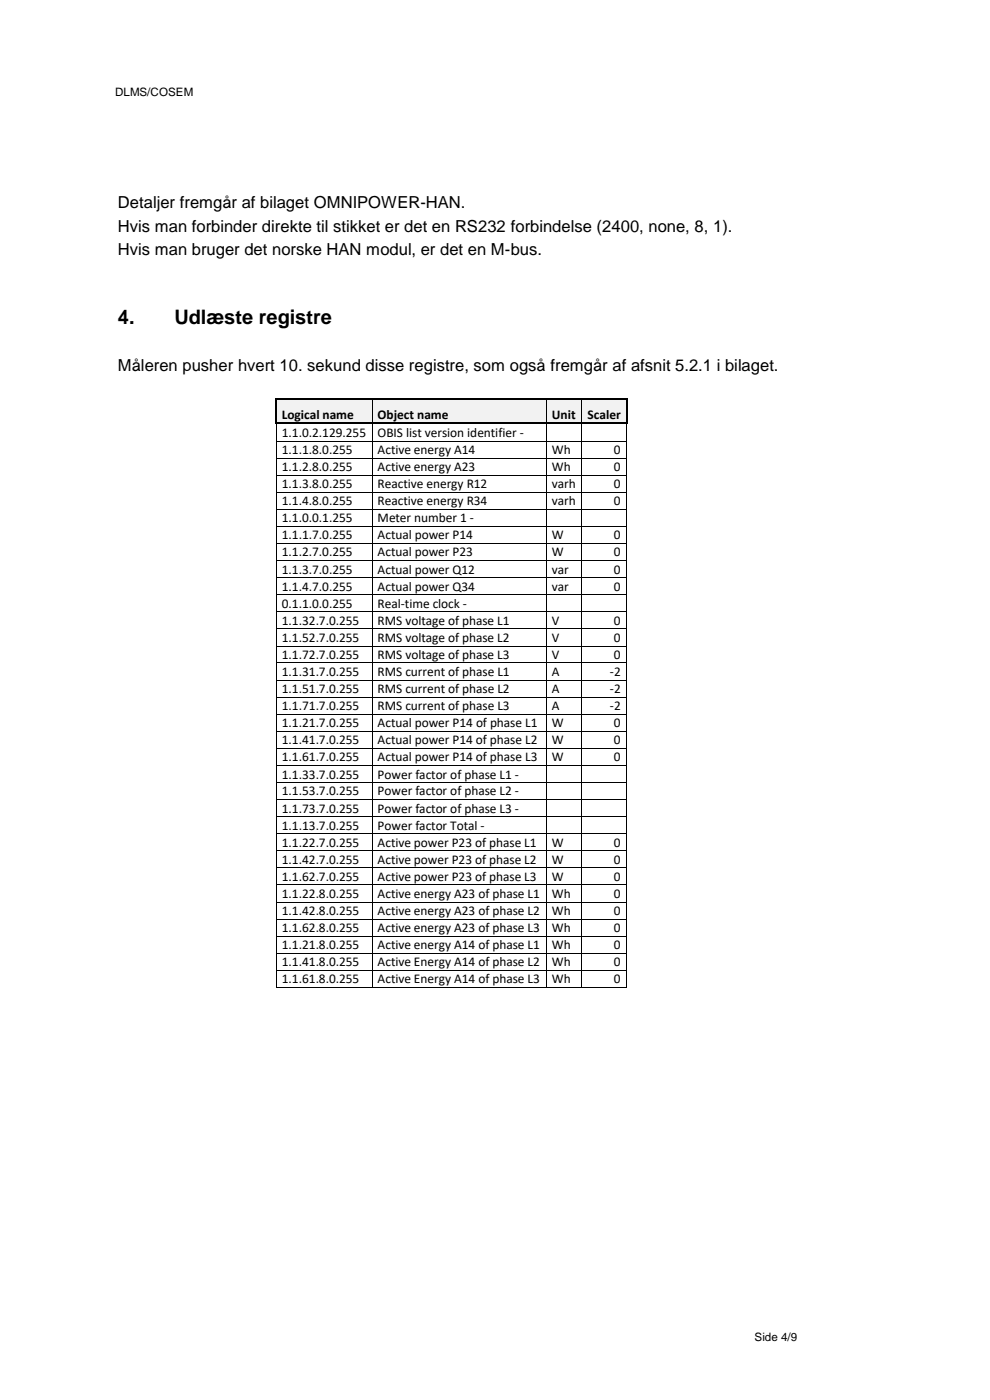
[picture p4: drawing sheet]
<svg xmlns="http://www.w3.org/2000/svg" width="210mm" height="297mm" viewBox="0 0 210 297" stroke-linecap="round" stroke-linejoin="round" font-family="sans-serif">
<defs><g id="words">
<g font-size="4.2">
<text x="25" y="68.8">4.</text>
<text x="37" y="68.8">Udlæste registre</text>
</g>
<g font-size="3.5">
<text x="25" y="44.2">Detaljer fremgår af bilaget OMNIPOWER-HAN.</text>
<text x="25" y="49.1">Hvis man forbinder direkte til stikket er det en RS232 forbindelse (2400, none, 8, 1).</text>
<text x="25" y="54.1">Hvis man bruger det norske HAN modul, er det en M-bus.</text>
<text x="25" y="78.7">Måleren pusher hvert 10. sekund disse registre, som også fremgår af afsnit 5.2.1 i bilaget.</text>
</g>
<g font-size="2.8">
<text x="59.8" y="88.9">Logical name</text>
<text x="80.1" y="88.9">Object name</text>
<text x="117.1" y="88.9">Unit</text>
<text x="124.7" y="88.9">Scaler</text>
<text x="59.8" y="92.7">1.1.0.2.129.255</text>
<text x="80.1" y="92.7">OBIS list version identifier -</text>
<text x="59.8" y="96.3">1.1.1.8.0.255</text>
<text x="59.8" y="100">1.1.2.8.0.255</text>
<text x="80.1" y="96.3">Active energy A14</text>
<text x="80.1" y="100">Active energy A23</text>
<text x="117.1" y="96.3">Wh</text>
<text x="117.1" y="100">Wh</text>
<text x="130.2" y="96.3">0</text>
<text x="130.2" y="100">0</text>
<text x="59.8" y="103.6">1.1.3.8.0.255</text>
<text x="59.8" y="107.2">1.1.4.8.0.255</text>
<text x="80.1" y="103.6">Reactive energy R12</text>
<text x="80.1" y="107.2">Reactive energy R34</text>
<text x="117.1" y="103.6">varh</text>
<text x="117.1" y="107.2">varh</text>
<text x="130.2" y="103.6">0</text>
<text x="130.2" y="107.2">0</text>
<text x="59.8" y="110.8">1.1.0.0.1.255</text>
<text x="80.1" y="110.8">Meter number 1 -</text>
<text x="59.8" y="114.4">1.1.1.7.0.255</text>
<text x="59.8" y="118">1.1.2.7.0.255</text>
<text x="80.1" y="114.4">Actual power P14</text>
<text x="80.1" y="118">Actual power P23</text>
<text x="117.1" y="114.4">W</text>
<text x="117.1" y="118">W</text>
<text x="130.2" y="114.4">0</text>
<text x="130.2" y="118">0</text>
<text x="59.8" y="121.7">1.1.3.7.0.255</text>
<text x="59.8" y="125.3">1.1.4.7.0.255</text>
<text x="80.1" y="121.7">Actual power Q12</text>
<text x="80.1" y="125.3">Actual power Q34</text>
<text x="117.1" y="121.7">var</text>
<text x="117.1" y="125.3">var</text>
<text x="130.2" y="121.7">0</text>
<text x="130.2" y="125.3">0</text>
<text x="59.8" y="128.9">0.1.1.0.0.255</text>
<text x="80.1" y="128.9">Real-time clock -</text>
<text x="59.8" y="132.6">1.1.32.7.0.255</text>
<text x="59.8" y="136.2">1.1.52.7.0.255</text>
<text x="80.1" y="132.6">RMS voltage of phase L1</text>
<text x="80.1" y="136.2">RMS voltage of phase L2</text>
<text x="117.1" y="132.6">V</text>
<text x="117.1" y="136.2">V</text>
<text x="130.2" y="132.6">0</text>
<text x="130.2" y="136.2">0</text>
<text x="59.8" y="139.8">1.1.72.7.0.255</text>
<text x="59.8" y="143.4">1.1.31.7.0.255</text>
<text x="80.1" y="139.8">RMS voltage of phase L3</text>
<text x="80.1" y="143.4">RMS current of phase L1</text>
<text x="117.1" y="139.8">V</text>
<text x="117.1" y="143.4">A</text>
<text x="129.4" y="143.4">-2</text>
<text x="130.2" y="139.8">0</text>
<text x="59.8" y="147">1.1.51.7.0.255</text>
<text x="80.1" y="147">RMS current of phase L2</text>
<text x="117.1" y="147">A</text>
<text x="129.4" y="147">-2</text>
<text x="59.8" y="150.6">1.1.71.7.0.255</text>
<text x="59.8" y="154.3">1.1.21.7.0.255</text>
<text x="80.1" y="150.6">RMS current of phase L3</text>
<text x="80.1" y="154.3">Actual power P14 of phase L1</text>
<text x="117.1" y="150.6">A</text>
<text x="117.1" y="154.3">W</text>
<text x="129.4" y="150.6">-2</text>
<text x="130.2" y="154.3">0</text>
<text x="59.8" y="157.9">1.1.41.7.0.255</text>
<text x="59.8" y="161.5">1.1.61.7.0.255</text>
<text x="80.1" y="157.9">Actual power P14 of phase L2</text>
<text x="80.1" y="161.5">Actual power P14 of phase L3</text>
<text x="117.1" y="157.9">W</text>
<text x="117.1" y="161.5">W</text>
<text x="130.2" y="157.9">0</text>
<text x="130.2" y="161.5">0</text>
<text x="59.8" y="165.2">1.1.33.7.0.255</text>
<text x="80.1" y="165.2">Power factor of phase L1 -</text>
<text x="59.8" y="168.8">1.1.53.7.0.255</text>
<text x="59.8" y="172.4">1.1.73.7.0.255</text>
<text x="80.1" y="168.8">Power factor of phase L2 -</text>
<text x="80.1" y="172.4">Power factor of phase L3 -</text>
<text x="59.8" y="176">1.1.13.7.0.255</text>
<text x="59.8" y="179.6">1.1.22.7.0.255</text>
<text x="80.1" y="176">Power factor Total -</text>
<text x="80.1" y="179.6">Active power P23 of phase L1</text>
<text x="117.1" y="179.6">W</text>
<text x="130.2" y="179.6">0</text>
<text x="59.8" y="183.2">1.1.42.7.0.255</text>
<text x="80.1" y="183.2">Active power P23 of phase L2</text>
<text x="117.1" y="183.2">W</text>
<text x="130.2" y="183.2">0</text>
<text x="59.8" y="186.9">1.1.62.7.0.255</text>
<text x="59.8" y="190.5">1.1.22.8.0.255</text>
<text x="80.1" y="186.9">Active power P23 of phase L3</text>
<text x="80.1" y="190.5">Active energy A23 of phase L1</text>
<text x="117.1" y="186.9">W</text>
<text x="117.1" y="190.5">Wh</text>
<text x="130.2" y="186.9">0</text>
<text x="130.2" y="190.5">0</text>
<text x="59.8" y="194.1">1.1.42.8.0.255</text>
<text x="59.8" y="197.8">1.1.62.8.0.255</text>
<text x="80.1" y="194.1">Active energy A23 of phase L2</text>
<text x="80.1" y="197.8">Active energy A23 of phase L3</text>
<text x="117.1" y="194.1">Wh</text>
<text x="117.1" y="197.8">Wh</text>
<text x="130.2" y="194.1">0</text>
<text x="130.2" y="197.8">0</text>
<text x="59.8" y="201.4">1.1.21.8.0.255</text>
<text x="80.1" y="201.4">Active energy A14 of phase L1</text>
<text x="117.1" y="201.4">Wh</text>
<text x="130.2" y="201.4">0</text>
<text x="59.8" y="205">1.1.41.8.0.255</text>
<text x="59.8" y="208.6">1.1.61.8.0.255</text>
<text x="80.1" y="205">Active Energy A14 of phase L2</text>
<text x="80.1" y="208.6">Active Energy A14 of phase L3</text>
<text x="117.1" y="205">Wh</text>
<text x="117.1" y="208.6">Wh</text>
<text x="130.2" y="205">0</text>
<text x="130.2" y="208.6">0</text>
</g>
<g font-size="2.5">
<text x="24.4" y="20.3">DLMS/COSEM</text>
<text x="160.1" y="284.5">Side 4/9</text>
</g>
</g></defs>
<g fill="#f2f2f2">
<path d="M58.7 84.8h20.1v4.9h-20.1z" fill-rule="evenodd"/>
<path d="M59.8 86.2h17.9v3.5h-17.9z" fill-rule="evenodd"/>
<path d="M78.9 84.8h36.9v4.9h-36.9z" fill-rule="evenodd"/>
<path d="M80.1 86.2h34.5v3.5h-34.5z" fill-rule="evenodd"/>
<path d="M115.8 84.8h7.5v4.9h-7.5z" fill-rule="evenodd"/>
<path d="M117.1 86.2h5.1v3.5h-5.1z" fill-rule="evenodd"/>
<path d="M123.4 84.8h9.3v4.9h-9.3z" fill-rule="evenodd"/>
<path d="M124.7 86.2h7v3.5h-7z" fill-rule="evenodd"/>
</g>
<g fill="#000">
<path d="M58.4 84.5h.3v.3h-.3z" fill-rule="evenodd"/>
<path d="M58.4 84.5h.3v.3h-.3z" fill-rule="evenodd"/>
<path d="M58.4 89.7h.3v.3h-.3z" fill-rule="evenodd"/>
<path d="M58.4 89.7h.3v.3h-.3z" fill-rule="evenodd"/>
<path d="M58.5 93.5h.1v.1h-.1z" fill-rule="evenodd"/>
<path d="M58.5 97.1h.1v.2h-.1z" fill-rule="evenodd"/>
<path d="M58.7 89.7h.4v.3h-.4z" fill-rule="evenodd"/>
<path d="M78.8 84.5h.4v.3h-.4z" fill-rule="evenodd"/>
<path d="M78.8 89.7h.4v.3h-.4z" fill-rule="evenodd"/>
<path d="M78.8 93.5h.2v.1h-.2z" fill-rule="evenodd"/>
<path d="M78.8 97.1h.2v.2h-.2z" fill-rule="evenodd"/>
<path d="M115.8 84.5h.3v.3h-.3z" fill-rule="evenodd"/>
<path d="M115.8 89.7h.3v.3h-.3z" fill-rule="evenodd"/>
<path d="M115.8 93.5h.1v.1h-.1z" fill-rule="evenodd"/>
<path d="M115.8 97.1h.1v.2h-.1z" fill-rule="evenodd"/>
<path d="M123.3 84.5h.4v.3h-.4z" fill-rule="evenodd"/>
<path d="M123.3 89.7h.4v.3h-.4z" fill-rule="evenodd"/>
<path d="M123.3 93.5h.2v.1h-.2z" fill-rule="evenodd"/>
<path d="M123.3 97.1h.2v.2h-.2z" fill-rule="evenodd"/>
<path d="M132.7 84.5h.4v.3h-.4z" fill-rule="evenodd"/>
<path d="M132.7 84.5h.4v.3h-.4z" fill-rule="evenodd"/>
<path d="M132.7 89.7h.4v.3h-.4z" fill-rule="evenodd"/>
<path d="M132.7 89.7h.4v.3h-.4z" fill-rule="evenodd"/>
<path d="M132.8 93.5h.2v.1h-.2z" fill-rule="evenodd"/>
<path d="M132.8 97.1h.2v.2h-.2z" fill-rule="evenodd"/>
<path d="M58.5 100.7h.1v.2h-.1z" fill-rule="evenodd"/>
<path d="M58.5 104.4h.1v.1h-.1z" fill-rule="evenodd"/>
<path d="M58.5 108h.1v.1h-.1z" fill-rule="evenodd"/>
<path d="M58.5 111.6h.1v.2h-.1z" fill-rule="evenodd"/>
<path d="M58.5 115.2h.1v.2h-.1z" fill-rule="evenodd"/>
<path d="M58.5 118.8h.1v.2h-.1z" fill-rule="evenodd"/>
<path d="M78.8 100.7h.2v.2h-.2z" fill-rule="evenodd"/>
<path d="M78.8 104.4h.2v.1h-.2z" fill-rule="evenodd"/>
<path d="M78.8 108h.2v.1h-.2z" fill-rule="evenodd"/>
<path d="M78.8 111.6h.2v.2h-.2z" fill-rule="evenodd"/>
<path d="M78.8 115.2h.2v.2h-.2z" fill-rule="evenodd"/>
<path d="M78.8 118.8h.2v.2h-.2z" fill-rule="evenodd"/>
<path d="M115.8 100.7h.1v.2h-.1z" fill-rule="evenodd"/>
<path d="M115.8 104.4h.1v.1h-.1z" fill-rule="evenodd"/>
<path d="M115.8 108h.1v.1h-.1z" fill-rule="evenodd"/>
<path d="M115.8 111.6h.1v.2h-.1z" fill-rule="evenodd"/>
<path d="M115.8 115.2h.1v.2h-.1z" fill-rule="evenodd"/>
<path d="M115.8 118.8h.1v.2h-.1z" fill-rule="evenodd"/>
<path d="M123.3 100.7h.2v.2h-.2z" fill-rule="evenodd"/>
<path d="M123.3 104.4h.2v.1h-.2z" fill-rule="evenodd"/>
<path d="M123.3 108h.2v.1h-.2z" fill-rule="evenodd"/>
<path d="M123.3 111.6h.2v.2h-.2z" fill-rule="evenodd"/>
<path d="M123.3 115.2h.2v.2h-.2z" fill-rule="evenodd"/>
<path d="M123.3 118.8h.2v.2h-.2z" fill-rule="evenodd"/>
<path d="M132.8 100.7h.2v.2h-.2z" fill-rule="evenodd"/>
<path d="M132.8 104.4h.2v.1h-.2z" fill-rule="evenodd"/>
<path d="M132.8 108h.2v.1h-.2z" fill-rule="evenodd"/>
<path d="M132.8 111.6h.2v.2h-.2z" fill-rule="evenodd"/>
<path d="M132.8 115.2h.2v.2h-.2z" fill-rule="evenodd"/>
<path d="M132.8 118.8h.2v.2h-.2z" fill-rule="evenodd"/>
<path d="M58.5 122.4h.1v.2h-.1z" fill-rule="evenodd"/>
<path d="M58.5 126.1h.1v.2h-.1z" fill-rule="evenodd"/>
<path d="M58.5 129.7h.1v.2h-.1z" fill-rule="evenodd"/>
<path d="M58.5 133.3h.1v.2h-.1z" fill-rule="evenodd"/>
<path d="M58.5 137h.1v.1h-.1z" fill-rule="evenodd"/>
<path d="M78.8 122.4h.2v.2h-.2z" fill-rule="evenodd"/>
<path d="M78.8 126.1h.2v.2h-.2z" fill-rule="evenodd"/>
<path d="M78.8 129.7h.2v.2h-.2z" fill-rule="evenodd"/>
<path d="M78.8 133.3h.2v.2h-.2z" fill-rule="evenodd"/>
<path d="M78.8 137h.2v.1h-.2z" fill-rule="evenodd"/>
<path d="M115.8 122.4h.1v.2h-.1z" fill-rule="evenodd"/>
<path d="M115.8 126.1h.1v.2h-.1z" fill-rule="evenodd"/>
<path d="M115.8 129.7h.1v.2h-.1z" fill-rule="evenodd"/>
<path d="M115.8 133.3h.1v.2h-.1z" fill-rule="evenodd"/>
<path d="M115.8 137h.1v.1h-.1z" fill-rule="evenodd"/>
<path d="M123.3 122.4h.2v.2h-.2z" fill-rule="evenodd"/>
<path d="M123.3 126.1h.2v.2h-.2z" fill-rule="evenodd"/>
<path d="M123.3 129.7h.2v.2h-.2z" fill-rule="evenodd"/>
<path d="M123.3 133.3h.2v.2h-.2z" fill-rule="evenodd"/>
<path d="M123.3 137h.2v.1h-.2z" fill-rule="evenodd"/>
<path d="M132.8 122.4h.2v.2h-.2z" fill-rule="evenodd"/>
<path d="M132.8 126.1h.2v.2h-.2z" fill-rule="evenodd"/>
<path d="M132.8 129.7h.2v.2h-.2z" fill-rule="evenodd"/>
<path d="M132.8 133.3h.2v.2h-.2z" fill-rule="evenodd"/>
<path d="M132.8 137h.2v.1h-.2z" fill-rule="evenodd"/>
<path d="M58.5 140.6h.1v.1h-.1z" fill-rule="evenodd"/>
<path d="M58.5 144.2h.1v.2h-.1z" fill-rule="evenodd"/>
<path d="M58.5 147.8h.1v.2h-.1z" fill-rule="evenodd"/>
<path d="M58.5 151.4h.1v.2h-.1z" fill-rule="evenodd"/>
<path d="M58.5 155h.1v.2h-.1z" fill-rule="evenodd"/>
<path d="M58.5 158.7h.1v.2h-.1z" fill-rule="evenodd"/>
<path d="M78.8 140.6h.2v.1h-.2z" fill-rule="evenodd"/>
<path d="M78.8 144.2h.2v.2h-.2z" fill-rule="evenodd"/>
<path d="M78.8 147.8h.2v.2h-.2z" fill-rule="evenodd"/>
<path d="M78.8 151.4h.2v.2h-.2z" fill-rule="evenodd"/>
<path d="M78.8 155h.2v.2h-.2z" fill-rule="evenodd"/>
<path d="M78.8 158.7h.2v.2h-.2z" fill-rule="evenodd"/>
<path d="M115.8 140.6h.1v.1h-.1z" fill-rule="evenodd"/>
<path d="M115.8 144.2h.1v.2h-.1z" fill-rule="evenodd"/>
<path d="M115.8 147.8h.1v.2h-.1z" fill-rule="evenodd"/>
<path d="M115.8 151.4h.1v.2h-.1z" fill-rule="evenodd"/>
<path d="M115.8 155h.1v.2h-.1z" fill-rule="evenodd"/>
<path d="M115.8 158.7h.1v.2h-.1z" fill-rule="evenodd"/>
<path d="M123.3 140.6h.2v.1h-.2z" fill-rule="evenodd"/>
<path d="M123.3 144.2h.2v.2h-.2z" fill-rule="evenodd"/>
<path d="M123.3 147.8h.2v.2h-.2z" fill-rule="evenodd"/>
<path d="M123.3 151.4h.2v.2h-.2z" fill-rule="evenodd"/>
<path d="M123.3 155h.2v.2h-.2z" fill-rule="evenodd"/>
<path d="M123.3 158.7h.2v.2h-.2z" fill-rule="evenodd"/>
<path d="M132.8 140.6h.2v.1h-.2z" fill-rule="evenodd"/>
<path d="M132.8 144.2h.2v.2h-.2z" fill-rule="evenodd"/>
<path d="M132.8 147.8h.2v.2h-.2z" fill-rule="evenodd"/>
<path d="M132.8 151.4h.2v.2h-.2z" fill-rule="evenodd"/>
<path d="M132.8 155h.2v.2h-.2z" fill-rule="evenodd"/>
<path d="M132.8 158.7h.2v.2h-.2z" fill-rule="evenodd"/>
<path d="M58.5 162.3h.1v.2h-.1z" fill-rule="evenodd"/>
<path d="M58.5 165.9h.1v.2h-.1z" fill-rule="evenodd"/>
<path d="M58.5 169.6h.1v.1h-.1z" fill-rule="evenodd"/>
<path d="M58.5 173.2h.1v.1h-.1z" fill-rule="evenodd"/>
<path d="M58.5 176.8h.1v.2h-.1z" fill-rule="evenodd"/>
<path d="M78.8 162.3h.2v.2h-.2z" fill-rule="evenodd"/>
<path d="M78.8 165.9h.2v.2h-.2z" fill-rule="evenodd"/>
<path d="M78.8 169.6h.2v.1h-.2z" fill-rule="evenodd"/>
<path d="M78.8 173.2h.2v.1h-.2z" fill-rule="evenodd"/>
<path d="M78.8 176.8h.2v.2h-.2z" fill-rule="evenodd"/>
<path d="M115.8 162.3h.1v.2h-.1z" fill-rule="evenodd"/>
<path d="M115.8 165.9h.1v.2h-.1z" fill-rule="evenodd"/>
<path d="M115.8 169.6h.1v.1h-.1z" fill-rule="evenodd"/>
<path d="M115.8 173.2h.1v.1h-.1z" fill-rule="evenodd"/>
<path d="M115.8 176.8h.1v.2h-.1z" fill-rule="evenodd"/>
<path d="M123.3 162.3h.2v.2h-.2z" fill-rule="evenodd"/>
<path d="M123.3 165.9h.2v.2h-.2z" fill-rule="evenodd"/>
<path d="M123.3 169.6h.2v.1h-.2z" fill-rule="evenodd"/>
<path d="M123.3 173.2h.2v.1h-.2z" fill-rule="evenodd"/>
<path d="M123.3 176.8h.2v.2h-.2z" fill-rule="evenodd"/>
<path d="M132.8 162.3h.2v.2h-.2z" fill-rule="evenodd"/>
<path d="M132.8 165.9h.2v.2h-.2z" fill-rule="evenodd"/>
<path d="M132.8 169.6h.2v.1h-.2z" fill-rule="evenodd"/>
<path d="M132.8 173.2h.2v.1h-.2z" fill-rule="evenodd"/>
<path d="M132.8 176.8h.2v.2h-.2z" fill-rule="evenodd"/>
<path d="M58.5 180.4h.1v.2h-.1z" fill-rule="evenodd"/>
<path d="M58.5 184h.1v.2h-.1z" fill-rule="evenodd"/>
<path d="M58.5 187.6h.1v.2h-.1z" fill-rule="evenodd"/>
<path d="M58.5 191.3h.1v.2h-.1z" fill-rule="evenodd"/>
<path d="M58.5 194.9h.1v.2h-.1z" fill-rule="evenodd"/>
<path d="M58.5 198.5h.1v.2h-.1z" fill-rule="evenodd"/>
<path d="M78.8 180.4h.2v.2h-.2z" fill-rule="evenodd"/>
<path d="M78.8 184h.2v.2h-.2z" fill-rule="evenodd"/>
<path d="M78.8 187.6h.2v.2h-.2z" fill-rule="evenodd"/>
<path d="M78.8 191.3h.2v.2h-.2z" fill-rule="evenodd"/>
<path d="M78.8 194.9h.2v.2h-.2z" fill-rule="evenodd"/>
<path d="M78.8 198.5h.2v.2h-.2z" fill-rule="evenodd"/>
<path d="M115.8 180.4h.1v.2h-.1z" fill-rule="evenodd"/>
<path d="M115.8 184h.1v.2h-.1z" fill-rule="evenodd"/>
<path d="M115.8 187.6h.1v.2h-.1z" fill-rule="evenodd"/>
<path d="M115.8 191.3h.1v.2h-.1z" fill-rule="evenodd"/>
<path d="M115.8 194.9h.1v.2h-.1z" fill-rule="evenodd"/>
<path d="M115.8 198.5h.1v.2h-.1z" fill-rule="evenodd"/>
<path d="M123.3 180.4h.2v.2h-.2z" fill-rule="evenodd"/>
<path d="M123.3 184h.2v.2h-.2z" fill-rule="evenodd"/>
<path d="M123.3 187.6h.2v.2h-.2z" fill-rule="evenodd"/>
<path d="M123.3 191.3h.2v.2h-.2z" fill-rule="evenodd"/>
<path d="M123.3 194.9h.2v.2h-.2z" fill-rule="evenodd"/>
<path d="M123.3 198.5h.2v.2h-.2z" fill-rule="evenodd"/>
<path d="M132.8 180.4h.2v.2h-.2z" fill-rule="evenodd"/>
<path d="M132.8 184h.2v.2h-.2z" fill-rule="evenodd"/>
<path d="M132.8 187.6h.2v.2h-.2z" fill-rule="evenodd"/>
<path d="M132.8 191.3h.2v.2h-.2z" fill-rule="evenodd"/>
<path d="M132.8 194.9h.2v.2h-.2z" fill-rule="evenodd"/>
<path d="M132.8 198.5h.2v.2h-.2z" fill-rule="evenodd"/>
<path d="M58.5 202.1h.1v.2h-.1z" fill-rule="evenodd"/>
<path d="M58.5 205.8h.1v.1h-.1z" fill-rule="evenodd"/>
<path d="M58.5 209.4h.1v.2h-.1z" fill-rule="evenodd"/>
<path d="M58.5 209.4h.1v.2h-.1z" fill-rule="evenodd"/>
<path d="M78.8 202.1h.2v.2h-.2z" fill-rule="evenodd"/>
<path d="M78.8 205.8h.2v.1h-.2z" fill-rule="evenodd"/>
<path d="M78.8 209.4h.2v.2h-.2z" fill-rule="evenodd"/>
<path d="M115.8 202.1h.1v.2h-.1z" fill-rule="evenodd"/>
<path d="M115.8 205.8h.1v.1h-.1z" fill-rule="evenodd"/>
<path d="M115.8 209.4h.1v.2h-.1z" fill-rule="evenodd"/>
<path d="M123.3 202.1h.2v.2h-.2z" fill-rule="evenodd"/>
<path d="M123.3 205.8h.2v.1h-.2z" fill-rule="evenodd"/>
<path d="M123.3 209.4h.2v.2h-.2z" fill-rule="evenodd"/>
<path d="M132.8 202.1h.2v.2h-.2z" fill-rule="evenodd"/>
<path d="M132.8 205.8h.2v.1h-.2z" fill-rule="evenodd"/>
<path d="M132.8 209.4h.2v.2h-.2z" fill-rule="evenodd"/>
<path d="M132.8 209.4h.2v.2h-.2z" fill-rule="evenodd"/>
</g>
<path d="M58.6 84.8v4.9M58.7 84.6h20.1M59.1 89.8h19.7M79.2 84.6h36.6M79.2 89.8h36.6M116.1 84.6h7.2M116.1 89.8h7.2M123.7 84.6h9M123.7 89.8h9M132.9 84.8v4.9" fill="none" stroke="#000" stroke-width=".34"/>
<g fill="none" stroke="#000" stroke-width=".21">
<path d="M58.6 90v3.5M58.6 93.6v3.5M58.6 97.3v3.4M58.6 93.6h20.2M58.6 97.2h20.2M78.9 84.8v4.9M78.9 90v3.5M78.9 93.6v3.5M78.9 97.3v3.4M79 93.6h36.8M79 97.2h36.8M115.8 84.8v4.9"/>
<path d="M115.8 90v3.5M115.8 93.6v3.5M115.8 97.3v3.4M115.9 93.6h7.4M115.9 97.2h7.4M123.4 84.8v4.9M123.4 90v3.5M123.4 93.6v3.5M123.4 97.3v3.4M123.5 93.6h9.3M123.5 97.2h9.3M132.9 90v3.5"/>
<path d="M132.9 93.6v3.5M132.9 97.3v3.4M58.6 100.9v3.5M58.6 104.5v3.5M58.6 108.1v3.5M58.6 111.8v3.4M58.6 115.4v3.4M58.6 119v3.4M58.6 100.8h20.2M58.6 104.5h20.2M58.6 108.1h20.2M58.6 111.7h20.2"/>
<path d="M58.6 115.3h20.2M58.6 118.9h20.2M78.9 100.9v3.5M78.9 104.5v3.5M78.9 108.1v3.5M78.9 111.8v3.4M78.9 115.4v3.4M78.9 119v3.4M79 100.8h36.8M79 104.5h36.8M79 108.1h36.8M79 111.7h36.8"/>
<path d="M79 115.3h36.8M79 118.9h36.8M115.8 100.9v3.5M115.8 104.5v3.5M115.8 108.1v3.5M115.8 111.8v3.4M115.8 115.4v3.4M115.8 119v3.4M115.9 100.8h7.4M115.9 104.5h7.4M115.9 108.1h7.4M115.9 111.7h7.4"/>
<path d="M115.9 115.3h7.4M115.9 118.9h7.4M123.4 100.9v3.5M123.4 104.5v3.5M123.4 108.1v3.5M123.4 111.8v3.4M123.4 115.4v3.4M123.4 119v3.4M123.5 100.8h9.3M123.5 104.5h9.3M123.5 108.1h9.3M123.5 111.7h9.3"/>
<path d="M123.5 115.3h9.3M123.5 118.9h9.3M132.9 100.9v3.5M132.9 104.5v3.5M132.9 108.1v3.5M132.9 111.8v3.4M132.9 115.4v3.4M132.9 119v3.4M58.6 122.6v3.5M58.6 126.3v3.4M58.6 129.9v3.4M58.6 133.5v3.5"/>
<path d="M58.6 137.1v3.5M58.6 122.5h20.2M58.6 126.2h20.2M58.6 129.8h20.2M58.6 133.4h20.2M58.6 137.1h20.2M78.9 122.6v3.5M78.9 126.3v3.4M78.9 129.9v3.4M78.9 133.5v3.5M78.9 137.1v3.5M79 122.5h36.8"/>
<path d="M79 126.2h36.8M79 129.8h36.8M79 133.4h36.8M79 137.1h36.8M115.8 122.6v3.5M115.8 126.3v3.4M115.8 129.9v3.4M115.8 133.5v3.5M115.8 137.1v3.5M115.9 122.5h7.4M115.9 126.2h7.4M115.9 129.8h7.4"/>
<path d="M115.9 133.4h7.4M115.9 137.1h7.4M123.4 122.6v3.5M123.4 126.3v3.4M123.4 129.9v3.4M123.4 133.5v3.5M123.4 137.1v3.5M123.5 122.5h9.3M123.5 126.2h9.3M123.5 129.8h9.3M123.5 133.4h9.3M123.5 137.1h9.3"/>
<path d="M132.9 122.6v3.5M132.9 126.3v3.4M132.9 129.9v3.4M132.9 133.5v3.5M132.9 137.1v3.5M58.6 140.7v3.5M58.6 144.4v3.4M58.6 148v3.4M58.6 151.6v3.4M58.6 155.2v3.5M58.6 158.9v3.4M58.6 140.6h20.2"/>
<path d="M58.6 144.3h20.2M58.6 147.9h20.2M58.6 151.5h20.2M58.6 155.1h20.2M58.6 158.8h20.2M78.9 140.7v3.5M78.9 144.4v3.4M78.9 148v3.4M78.9 151.6v3.4M78.9 155.2v3.5M78.9 158.9v3.4M79 140.6h36.8"/>
<path d="M79 144.3h36.8M79 147.9h36.8M79 151.5h36.8M79 155.1h36.8M79 158.8h36.8M115.8 140.7v3.5M115.8 144.4v3.4M115.8 148v3.4M115.8 151.6v3.4M115.8 155.2v3.5M115.8 158.9v3.4M115.9 140.6h7.4"/>
<path d="M115.9 144.3h7.4M115.9 147.9h7.4M115.9 151.5h7.4M115.9 155.1h7.4M115.9 158.8h7.4M123.4 140.7v3.5M123.4 144.4v3.4M123.4 148v3.4M123.4 151.6v3.4M123.4 155.2v3.5M123.4 158.9v3.4M123.5 140.6h9.3"/>
<path d="M123.5 144.3h9.3M123.5 147.9h9.3M123.5 151.5h9.3M123.5 155.1h9.3M123.5 158.8h9.3M132.9 140.7v3.5M132.9 144.4v3.4M132.9 148v3.4M132.9 151.6v3.4M132.9 155.2v3.5M132.9 158.9v3.4M58.6 162.4v3.5"/>
<path d="M58.6 166.1v3.5M58.6 169.7v3.5M58.6 173.3v3.5M58.6 177v3.4M58.6 162.4h20.2M58.6 166h20.2M58.6 169.7h20.2M58.6 173.3h20.2M58.6 176.9h20.2M78.9 162.4v3.5M78.9 166.1v3.5M78.9 169.7v3.5"/>
<path d="M78.9 173.3v3.5M78.9 177v3.4M79 162.4h36.8M79 166h36.8M79 169.7h36.8M79 173.3h36.8M79 176.9h36.8M115.8 162.4v3.5M115.8 166.1v3.5M115.8 169.7v3.5M115.8 173.3v3.5M115.8 177v3.4"/>
<path d="M115.9 162.4h7.4M115.9 166h7.4M115.9 169.7h7.4M115.9 173.3h7.4M115.9 176.9h7.4M123.4 162.4v3.5M123.4 166.1v3.5M123.4 169.7v3.5M123.4 173.3v3.5M123.4 177v3.4M123.5 162.4h9.3M123.5 166h9.3"/>
<path d="M123.5 169.7h9.3M123.5 173.3h9.3M123.5 176.9h9.3M132.9 162.4v3.5M132.9 166.1v3.5M132.9 169.7v3.5M132.9 173.3v3.5M132.9 177v3.4M58.6 180.6v3.4M58.6 184.2v3.4M58.6 187.8v3.5M58.6 191.5v3.4"/>
<path d="M58.6 195.1v3.4M58.6 198.7v3.4M58.6 180.5h20.2M58.6 184.1h20.2M58.6 187.7h20.2M58.6 191.4h20.2M58.6 195h20.2M58.6 198.6h20.2M78.9 180.6v3.4M78.9 184.2v3.4M78.9 187.8v3.5M78.9 191.5v3.4"/>
<path d="M78.9 195.1v3.4M78.9 198.7v3.4M79 180.5h36.8M79 184.1h36.8M79 187.7h36.8M79 191.4h36.8M79 195h36.8M79 198.6h36.8M115.8 180.6v3.4M115.8 184.2v3.4M115.8 187.8v3.5M115.8 191.5v3.4"/>
<path d="M115.8 195.1v3.4M115.8 198.7v3.4M115.9 180.5h7.4M115.9 184.1h7.4M115.9 187.7h7.4M115.9 191.4h7.4M115.9 195h7.4M115.9 198.6h7.4M123.4 180.6v3.4M123.4 184.2v3.4M123.4 187.8v3.5M123.4 191.5v3.4"/>
<path d="M123.4 195.1v3.4M123.4 198.7v3.4M123.5 180.5h9.3M123.5 184.1h9.3M123.5 187.7h9.3M123.5 191.4h9.3M123.5 195h9.3M123.5 198.6h9.3M132.9 180.6v3.4M132.9 184.2v3.4M132.9 187.8v3.5M132.9 191.5v3.4"/>
<path d="M132.9 195.1v3.4M132.9 198.7v3.4M58.6 202.3v3.5M58.6 205.9v3.5M58.6 202.2h20.2M58.6 205.8h20.2M58.6 209.5h20.2M78.9 202.3v3.5M78.9 205.9v3.5M79 202.2h36.8M79 205.8h36.8M79 209.5h36.8"/>
<path d="M115.8 202.3v3.5M115.8 205.9v3.5M115.9 202.2h7.4M115.9 205.8h7.4M115.9 209.5h7.4M123.4 202.3v3.5M123.4 205.9v3.5M123.5 202.2h9.3M123.5 205.8h9.3M123.5 209.5h9.3M132.9 202.3v3.5M132.9 205.9v3.5"/>
</g>
<use href="#words"/>
</svg>
